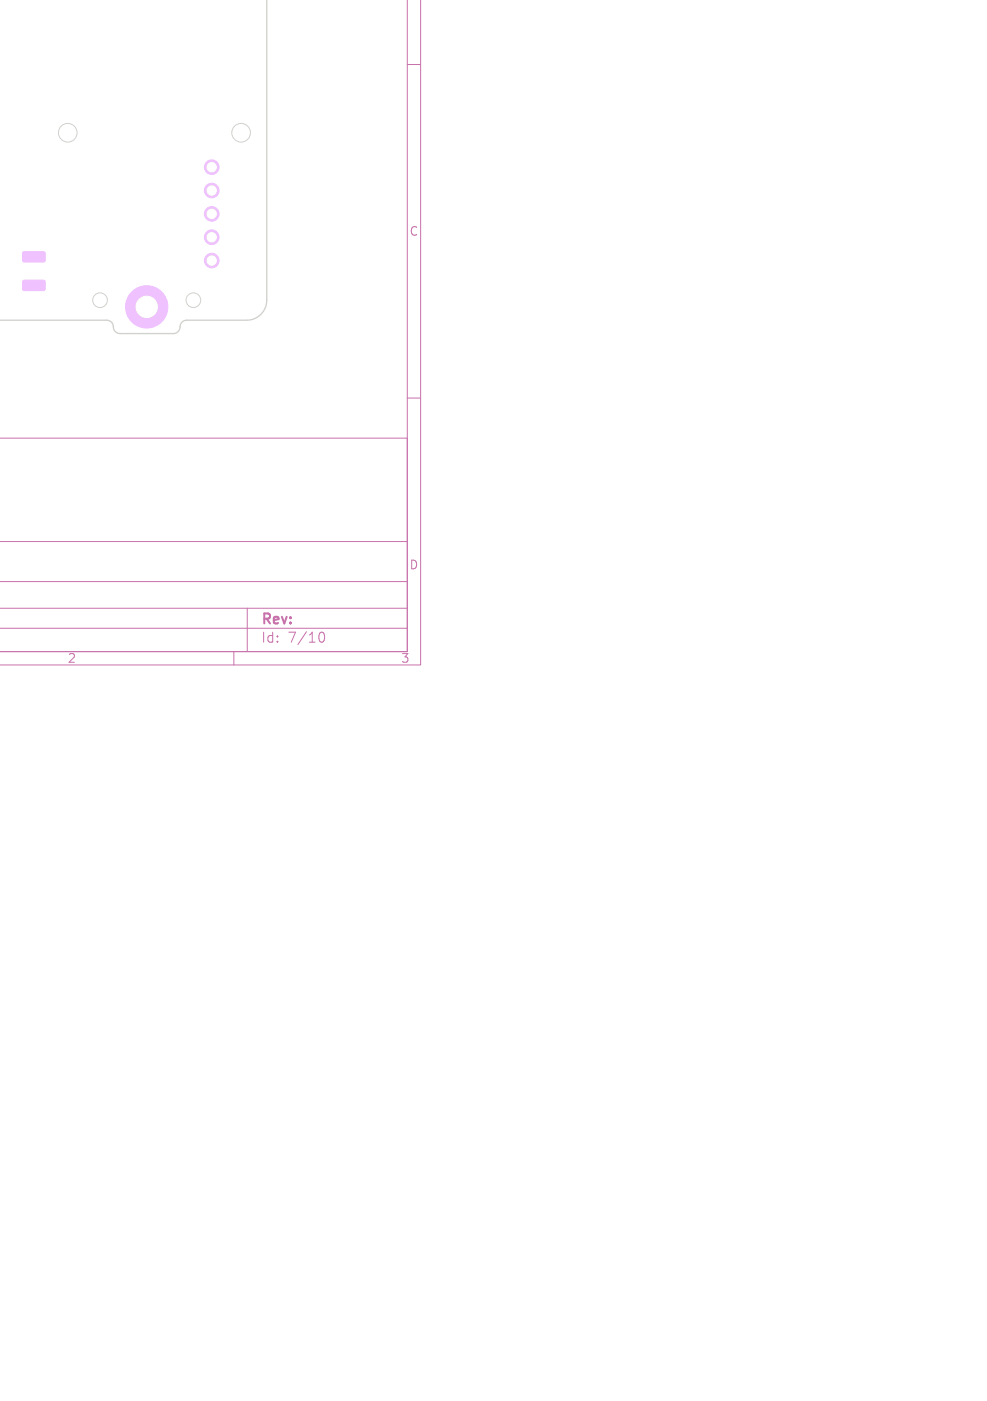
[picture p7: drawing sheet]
<svg xmlns="http://www.w3.org/2000/svg" width="148mm" height="210mm" viewBox="0 0 148 210" stroke-linecap="round" stroke-linejoin="round" font-family="sans-serif">
<defs><g id="words">
<g font-size="2.1" fill="#c872ab">
<text x="39.1" y="94">Rev:</text>
<text x="39.1" y="96.6">Id:</text>
<text x="43.2" y="96.6">7/10</text>
</g>
<g font-size="1.8" fill="#c872ab">
<text x="61.3" y="35.5">C</text>
<text x="61.3" y="85.5">D</text>
<text x="10.1" y="99.6">2</text>
<text x="60.1" y="99.6">3</text>
</g>
</g></defs>
<path d="M61.1 0v97.7h-61.2h61.2v-32h-61.1M63.1 0v99.7h-63.1M61.1 9.7h2M61.1 59.7h2M0 94.2h61.1M0 91.2h61.1M0 87.2h61.1M0 81.2h61.1M35.1 97.7v2M37.1 91.2v6.5M47.8 95.3a.55 .55 0 0 1 .4-.5h.1a.94 .94 0 0 1 0 1.5h-.1a.55 .55 0 0 1-.4-.6" fill="none" stroke="#c872ab" stroke-width=".15"/>
<g fill="#efc1ff" stroke="#efc1ff" stroke-width=".15">
<path d="M3.5 42.1l3.1-.1 .2 .2v1.2l-.3 .2-3-.1-.1-.2z"/>
<path d="M3.5 37.8l3.1-.1 .2 .3v1.1l-.3 .2h-3l-.1-.3z"/>
<circle cx="22" cy="46" r="3.2"/>
<circle cx="31.7" cy="39.1" r="1.1"/>
<circle cx="31.8" cy="35.6" r="1.1"/>
<circle cx="31.7" cy="32.1" r="1.1"/>
<circle cx="31.8" cy="28.6" r="1.1"/>
<circle cx="31.7" cy="25.1" r="1.1"/>
</g>
<path d="M40 0v45a3 3 0 0 1-3 3h-9a1.16 1.16 0 0 0-1.1 1.3l-.3 .5-.5 .2h-8.1a1.16 1.16 0 0 1-1.1-1.3l-.3-.5-.6-.2h-16.1" fill="none" stroke="#d0d2cd" stroke-width=".2"/>
<g fill="none" stroke="#d0d2cd" stroke-width=".15">
<circle cx="10.2" cy="19.9" r="1.4"/>
<circle cx="36.2" cy="19.9" r="1.4"/>
<circle cx="15" cy="45" r="1.1"/>
<circle cx="29" cy="45" r="1.1"/>
</g>
<g fill="#d0d2cd" stroke="#d0d2cd" stroke-width=".15">
<circle cx="22" cy="46" r="1.6"/>
<circle cx="31.7" cy="39.1" r=".7"/>
<circle cx="31.7" cy="35.6" r=".7"/>
<circle cx="31.7" cy="32.1" r=".7"/>
<circle cx="31.7" cy="28.6" r=".7"/>
<circle cx="31.7" cy="25.1" r=".7"/>
</g>
<g fill="#fff" stroke="#fff" stroke-width=".15">
<circle cx="22" cy="46" r="1.6"/>
<circle cx="31.7" cy="39.1" r=".7"/>
<circle cx="31.7" cy="35.6" r=".7"/>
<circle cx="31.7" cy="32.1" r=".7"/>
<circle cx="31.7" cy="28.6" r=".7"/>
<circle cx="31.7" cy="25.1" r=".7"/>
</g>
<use href="#words"/>
</svg>
